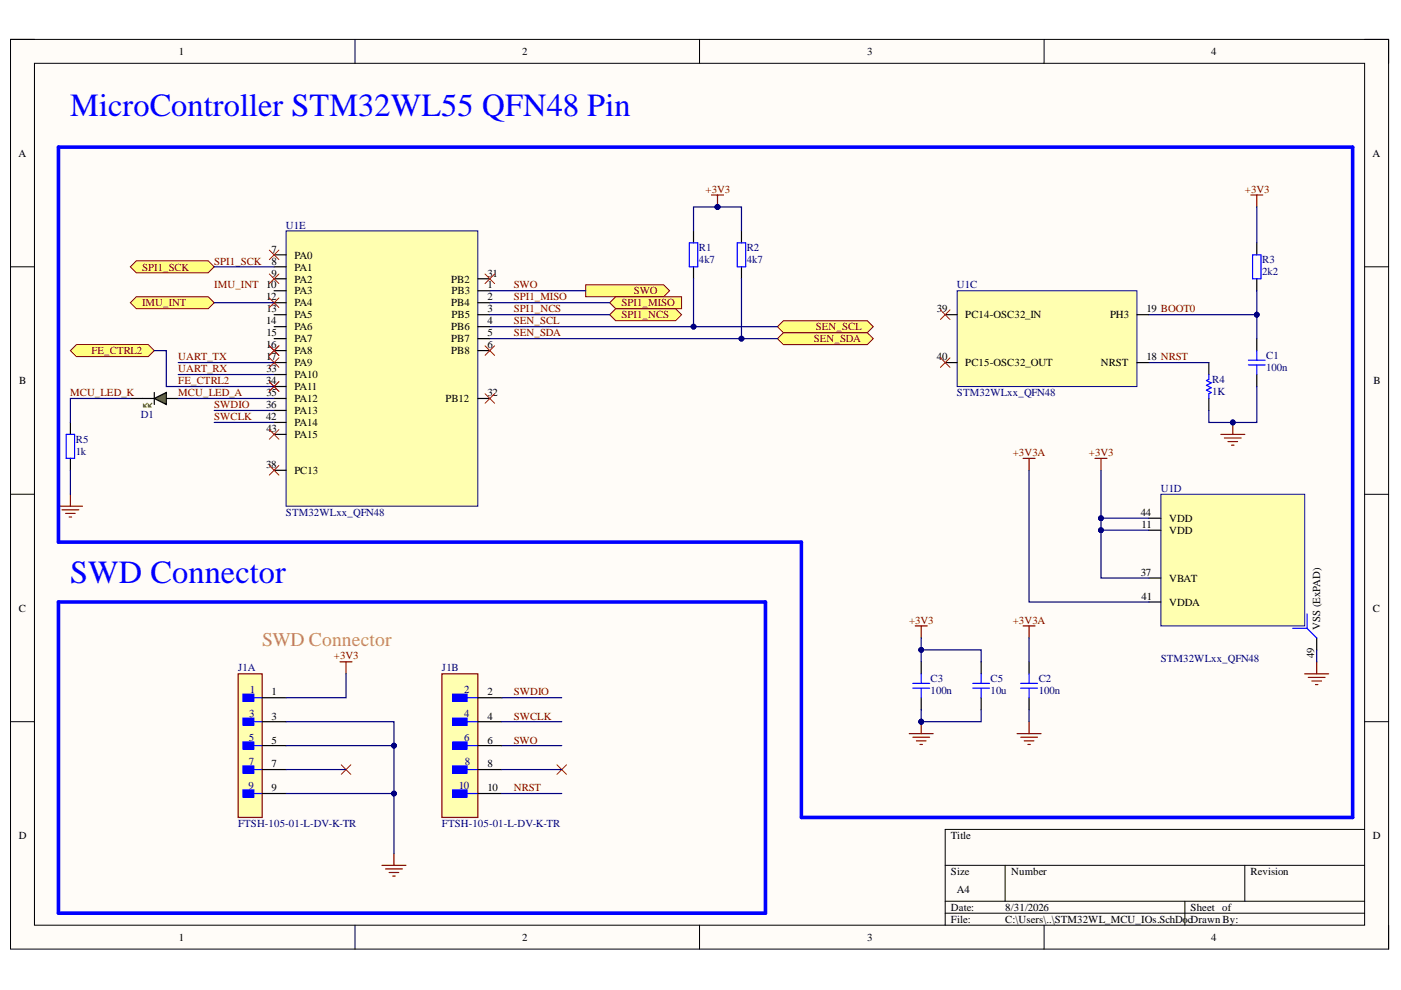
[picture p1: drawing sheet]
<svg xmlns="http://www.w3.org/2000/svg" width="297mm" height="210mm" viewBox="0 0 297 210" stroke-linecap="round" stroke-linejoin="round" font-family="sans-serif">
<defs><g id="words">
<g font-size="6.8" fill="#00f">
<text x="14.9" y="24.7">MicroController STM32WL55 QFN48 Pin</text>
<text x="14.9" y="123.6">SWD Connector</text>
</g>
<text font-size="4.1" fill="#e69138" x="55.6" y="136.9">SWD Connector</text>
<g font-size="2.3">
<text x="37.9" y="11.7">1</text>
<text x="110.7" y="11.7">2</text>
<text x="183.9" y="11.7">3</text>
<text x="256.8" y="11.7">4</text>
<text x="3.9" y="33.3">A</text>
<text x="291" y="33.3">A</text>
<text x="57.6" y="53.6">7</text>
<text x="57.6" y="56.1">8</text>
<text x="57.6" y="58.6">9</text>
<text x="62.4" y="54.8">PA0</text>
<text x="62.4" y="57.4">PA1</text>
<text x="62.4" y="59.9">PA2</text>
<text x="95.6" y="59.9">PB2</text>
<text x="103.3" y="58.6">31</text>
<text x="56.4" y="63.7">12</text>
<text x="62.4" y="62.4">PA3</text>
<text x="62.4" y="65">PA4</text>
<text x="95.6" y="65">PB4</text>
<text x="95.7" y="62.4">PB3</text>
<text x="103.3" y="61.2">1</text>
<text x="103.3" y="63.7">2</text>
<text x="56.4" y="68.8">14</text>
<text x="56.5" y="66.2">13</text>
<text x="56.5" y="71.3">15</text>
<text x="62.4" y="67.5">PA5</text>
<text x="62.4" y="70">PA6</text>
<text x="95.6" y="70">PB6</text>
<text x="95.7" y="67.5">PB5</text>
<text x="103.3" y="66.2">3</text>
<text x="103.3" y="68.8">4</text>
<text x="103.3" y="71.3">5</text>
<text x="198.7" y="66.2">39</text>
<text x="204.7" y="67.5">PC14-OSC32_IN</text>
<text x="235.4" y="67.5">PH3</text>
<text x="243.1" y="66.2">19 BOOT0</text>
<text x="56.4" y="73.8">16</text>
<text x="56.4" y="76.4">17</text>
<text x="62.4" y="72.6">PA7</text>
<text x="62.4" y="75.1">PA8</text>
<text x="62.4" y="77.6">PA9</text>
<text x="95.6" y="72.6">PB7</text>
<text x="95.6" y="75.1">PB8</text>
<text x="103.3" y="73.8">6</text>
<text x="198.7" y="76.4">40</text>
<text x="204.7" y="77.6">PC15-OSC32_OUT</text>
<text x="233.4" y="77.6">NRST</text>
<text x="243.1" y="76.4">18 NRST</text>
<text x="4.1" y="81.4">B</text>
<text x="56.4" y="81.4">34</text>
<text x="56.5" y="78.9">33</text>
<text x="56.5" y="84">35</text>
<text x="62.4" y="80.2">PA10</text>
<text x="62.4" y="82.7">PA11</text>
<text x="103.3" y="84">32</text>
<text x="291.2" y="81.4">B</text>
<text x="56.4" y="86.5">36</text>
<text x="56.4" y="89.1">42</text>
<text x="62.4" y="85.2">PA12</text>
<text x="62.4" y="87.8">PA13</text>
<text x="94.5" y="85.2">PB12</text>
<text x="56.5" y="91.7">43</text>
<text x="62.4" y="90.4">PA14</text>
<text x="62.4" y="92.9">PA15</text>
<text x="56.4" y="99.3">38</text>
<text x="62.4" y="100.5">PC13</text>
<text x="241.9" y="109.4">44</text>
<text x="242" y="111.9">11</text>
<text x="247.9" y="110.7">VDD</text>
<text x="247.9" y="113.2">VDD</text>
<text x="241.9" y="122.1">37</text>
<text x="247.9" y="123.3">VBAT</text>
<text x="4" y="129.7">C</text>
<text x="242" y="127.1">41</text>
<text x="247.9" y="128.4">VDDA</text>
<text x="291.1" y="129.7">C</text>
<text x="279.9" y="133.5" transform="rotate(-90 279.9 133.5)">VSS (ExPAD)</text>
<text x="278.7" y="139.5" transform="rotate(-90 278.7 139.5)">49</text>
<text x="57.6" y="147.4">1</text>
<text x="103.3" y="147.4">2</text>
<text x="57.6" y="152.6">3</text>
<text x="103.3" y="152.6">4</text>
<text x="57.6" y="157.6">5</text>
<text x="103.3" y="157.6">6</text>
<text x="57.6" y="162.7">7</text>
<text x="57.6" y="167.8">9</text>
<text x="103.3" y="162.7">8</text>
<text x="103.3" y="167.8">10</text>
<text x="4" y="177.9">D</text>
<text x="201.6" y="177.9">Title</text>
<text x="291.1" y="177.9">D</text>
<text x="201.6" y="185.5">Size</text>
<text x="214.4" y="185.5">Number</text>
<text x="265.1" y="185.5">Revision</text>
<text x="202.9" y="189.3">A4</text>
<text x="201.6" y="193.1">Date:</text>
<text x="201.6" y="195.7">File:</text>
<text x="213.1" y="193.1">8/31/2026</text>
<text x="213.1" y="195.7">C:\Users\..\STM32WL_MCU_IOs.SchDo</text>
<text x="251.8" y="195.7">cDrawn By:</text>
<text x="252.4" y="193.1">Sheet of</text>
<text x="37.9" y="199.5">1</text>
<text x="110.7" y="199.5">2</text>
<text x="183.9" y="199.5">3</text>
<text x="256.8" y="199.5">4</text>
</g>
<g font-size="2.3" fill="#800000">
<text x="149.6" y="40.9">+3V3</text>
<text x="263.9" y="40.9">+3V3</text>
<text x="30.1" y="57.4">SPI1_SCK</text>
<text x="45.4" y="56.1">SPI1_SCK</text>
<text x="30.1" y="65">IMU_INT</text>
<text x="45.4" y="61.2">IMU_INT 10</text>
<text x="108.9" y="61.2">SWO</text>
<text x="108.9" y="63.7">SPI1_MISO</text>
<text x="131.8" y="65">SPI1_MISO</text>
<text x="134.4" y="62.4">SWO</text>
<text x="108.9" y="71.3">SEN_SDA</text>
<text x="108.9" y="68.8">SEN_SCL</text>
<text x="108.9" y="66.2">SPI1_NCS</text>
<text x="131.8" y="67.5">SPI1_NCS</text>
<text x="172.9" y="70">SEN_SCL</text>
<text x="19.4" y="75.1">FE_CTRL2</text>
<text x="37.8" y="76.4">UART_TX</text>
<text x="172.5" y="72.6">SEN_SDA</text>
<text x="14.9" y="84">MCU_LED_K</text>
<text x="37.8" y="78.9">UART_RX</text>
<text x="37.8" y="84">MCU_LED_A</text>
<text x="37.8" y="81.4">FE_CTRL2</text>
<text x="45.4" y="86.5">SWDIO</text>
<text x="45.4" y="89.1">SWCLK</text>
<text x="214.7" y="96.7">+3V3A</text>
<text x="230.9" y="96.7">+3V3</text>
<text x="192.7" y="132.2">+3V3</text>
<text x="214.7" y="132.2">+3V3A</text>
<text x="70.8" y="139.8">+3V3</text>
<text x="108.9" y="147.4">SWDIO</text>
<text x="108.9" y="152.6">SWCLK</text>
<text x="108.9" y="157.6">SWO</text>
<text x="108.9" y="167.8">NRST</text>
</g>
<g font-size="2.3" fill="#000080">
<text x="60.6" y="48.5">U1E</text>
<text x="148.2" y="53.3">R1</text>
<text x="158.3" y="53.3">R2</text>
<text x="148.2" y="55.8">4k7</text>
<text x="158.3" y="55.8">4k7</text>
<text x="267.6" y="55.8">R3</text>
<text x="267.6" y="58.4">2k2</text>
<text x="202.9" y="61.2">U1C</text>
<text x="268.4" y="76.1">C1</text>
<text x="202.9" y="84">STM32WLxx_QFN48</text>
<text x="257" y="83.7">1K</text>
<text x="257" y="81.2">R4</text>
<text x="268.4" y="78.7">100n</text>
<text x="29.9" y="88.5">D1</text>
<text x="16.1" y="93.9">R5</text>
<text x="16.1" y="96.5">1k</text>
<text x="246.1" y="104.3">U1D</text>
<text x="60.6" y="109.4">STM32WLxx_QFN48</text>
<text x="50.5" y="142.4">J1A</text>
<text x="93.7" y="142.4">J1B</text>
<text x="246.1" y="140.3">STM32WLxx_QFN48</text>
<text x="52.9" y="146.9">1</text>
<text x="98.4" y="146.9">2</text>
<text x="197.3" y="144.6">C3</text>
<text x="197.3" y="147.2">100n</text>
<text x="210" y="144.6">C5</text>
<text x="210" y="147.2">10u</text>
<text x="220.2" y="144.6">C2</text>
<text x="220.2" y="147.2">100n</text>
<text x="52.9" y="152.1">3</text>
<text x="98.4" y="152.1">4</text>
<text x="52.8" y="157.1">5</text>
<text x="98.4" y="157.1">6</text>
<text x="52.7" y="167.3">9</text>
<text x="52.8" y="162.2">7</text>
<text x="97.3" y="167.3">10</text>
<text x="98.5" y="162.2">8</text>
<text x="50.5" y="175.4">FTSH-105-01-L-DV-K-TR</text>
<text x="93.7" y="175.4">FTSH-105-01-L-DV-K-TR</text>
</g>
</g></defs>
<path d="M2.2 8.4h292.2v192.8h-292.2z" fill-rule="evenodd" fill="#fffcf8"/>
<path d="M2.2 8.4h292.2v192.8h-292.2z" fill="none" stroke="#000" stroke-width=".21"/>
<path d="M7.3 13.4h282v182.8h-282z" fill-rule="evenodd" fill="#fffcf8"/>
<g fill="none" stroke="#000" stroke-width=".21">
<path d="M2.2 8.3h5.1M7.3 13.4h282v182.8h-282zM75.3 8.3v5.1M148.3 8.3v5.1M221.4 8.4v5M289.3 8.4h5.1v5M2.2 56.6h5.1M289.3 56.6h5.1M2.2 104.8h5.1M289.3 104.8h5.1M2.2 153h5.1M289.3 153h5.1"/>
<path d="M289.3 175.9h-88.9v20.3M75.3 196.2v5M148.3 196.2v5M200.4 183.5h88.9M200.4 191.1h88.9M200.4 193.6h88.9M213.1 183.5v7.6M221.4 196.2v5M251.2 191.1v5.1M263.9 183.5v7.6M294.4 196.2v5"/>
</g>
<path d="M60.7 49h40.6v58.3h-40.6z" fill-rule="evenodd" fill="#ffffb0"/>
<path d="M60.7 49h40.6v58.3h-40.6z" fill="none" stroke="#000080" stroke-width=".21"/>
<g fill="none" stroke="#000" stroke-width=".25">
<path d="M58.1 54h2.6M58.1 56.6h2.6M58.1 59.1h2.6M101.3 59.1h2.6M58.1 61.6h2.6M58.1 64.2h2.6M58.1 66.7h2.6M58.1 69.3h2.6M58.1 71.8h2.6M58.1 74.3h2.6M58.1 76.9h2.6M58.1 79.4h2.6"/>
<path d="M101.3 61.6h2.6M101.3 64.2h2.6M101.3 66.7h2.6M101.3 69.3h2.6M101.3 71.8h2.6M101.3 74.3h2.6M58.1 84.5h2.6M58.1 82h2.6M58.1 87h2.6M58.1 89.6h2.6M58.1 92.1h2.6M58.1 99.7h2.6"/>
<path d="M101.3 84.5h2.6"/>
</g>
<path d="M202.9 61.7h38.2v20.3h-38.2z" fill-rule="evenodd" fill="#ffffb0"/>
<path d="M202.9 61.7h38.2v20.3h-38.2z" fill="none" stroke="#000080" stroke-width=".21"/>
<path d="M200.4 66.7h2.5M200.4 76.9h2.5M241.1 66.7h2.5M241.1 76.9h2.5" fill="none" stroke="#000" stroke-width=".25"/>
<path d="M246.1 104.8h30.5v27.9h-30.5z" fill-rule="evenodd" fill="#ffffb0"/>
<path d="M246.1 104.8h30.5v27.9h-30.5z" fill="none" stroke="#000080" stroke-width=".21"/>
<path d="M243.6 109.9h2.5M243.6 112.4h2.5M243.6 127.6h2.5M243.6 122.6h2.5M279.2 135.3v2.5" fill="none" stroke="#000" stroke-width=".25"/>
<path d="M274.1 133.2h3M277.1 130.2v3M277.1 133.2l2.1 2.1" fill="none" stroke="#00f" stroke-width=".25"/>
<path d="M276.6 142.9h5.1M277.4 143.6h3.5M278.1 144.4h2.1M278.9 145.1h.5M279.2 140.3v2.6" fill="none" stroke="#800000" stroke-width=".25"/>
<path d="M124.2 60.4h16.5l1.3 1.2-1.3 1.3h-16.5z" fill-rule="evenodd" fill="#ffff80"/>
<path d="M124.2 60.4h16.5l1.3 1.2-1.3 1.3h-16.5z" fill="none" stroke="#800000" stroke-width=".21"/>
<path d="M164.8 71.8l1.3-1.3h17.8l1.3 1.3-1.3 1.3h-17.8z" fill-rule="evenodd" fill="#ffff80"/>
<path d="M164.8 71.8l1.3-1.3h17.8l1.3 1.3-1.3 1.3h-17.8z" fill="none" stroke="#800000" stroke-width=".21"/>
<path d="M164.8 69.3l1.3-1.3h17.8l1.3 1.3-1.3 1.2h-17.8z" fill-rule="evenodd" fill="#ffff80"/>
<path d="M164.8 69.3l1.3-1.3h17.8l1.3 1.3-1.3 1.2h-17.8z" fill="none" stroke="#800000" stroke-width=".21"/>
<path d="M50.5 142.9h5.1v30.4h-5.1z" fill-rule="evenodd" fill="#ffffb0"/>
<path d="M50.5 142.9h5.1v30.4h-5.1z" fill="none" stroke="#800000" stroke-width=".25"/>
<path d="M51.5 147.2h2.3v1.5h-2.3z" fill-rule="evenodd" fill="#00f"/>
<path d="M51.5 147.2h2.3v1.5h-2.3zM53.8 147.9h1.8" fill="none" stroke="#00f" stroke-width=".25"/>
<path d="M51.5 152.3h2.3v1.5h-2.3z" fill-rule="evenodd" fill="#00f"/>
<path d="M51.5 152.3h2.3v1.5h-2.3zM53.8 153h1.8" fill="none" stroke="#00f" stroke-width=".25"/>
<path d="M51.5 157.3h2.3v1.6h-2.3z" fill-rule="evenodd" fill="#00f"/>
<path d="M51.5 157.3h2.3v1.6h-2.3zM53.8 158.1h1.8" fill="none" stroke="#00f" stroke-width=".25"/>
<path d="M51.5 162.4h2.3v1.5h-2.3z" fill-rule="evenodd" fill="#00f"/>
<path d="M51.5 162.4h2.3v1.5h-2.3zM53.8 163.2h1.8" fill="none" stroke="#00f" stroke-width=".25"/>
<path d="M51.5 167.5h2.3v1.5h-2.3z" fill-rule="evenodd" fill="#00f"/>
<path d="M51.5 167.5h2.3v1.5h-2.3zM53.8 168.2h1.8" fill="none" stroke="#00f" stroke-width=".25"/>
<path d="M55.6 147.9h5.1M55.6 153h5.1M55.6 158.1h5.1M55.6 163.2h5.1M55.6 168.2h5.1" fill="none" stroke="#000" stroke-width=".25"/>
<path d="M93.7 142.9h7.6v30.4h-7.6z" fill-rule="evenodd" fill="#ffffb0"/>
<path d="M93.7 142.9h7.6v30.4h-7.6z" fill="none" stroke="#800000" stroke-width=".25"/>
<path d="M96 147.2h3v1.5h-3z" fill-rule="evenodd" fill="#00f"/>
<path d="M96 147.2h3v1.5h-3zM98.3 147.9h3" fill="none" stroke="#00f" stroke-width=".25"/>
<path d="M96 152.3h3v1.5h-3z" fill-rule="evenodd" fill="#00f"/>
<path d="M96 152.3h3v1.5h-3zM98.3 153h3" fill="none" stroke="#00f" stroke-width=".25"/>
<path d="M96 157.3h3v1.6h-3z" fill-rule="evenodd" fill="#00f"/>
<path d="M96 157.3h3v1.6h-3zM98.3 158.1h3" fill="none" stroke="#00f" stroke-width=".25"/>
<path d="M96 162.4h3v1.5h-3z" fill-rule="evenodd" fill="#00f"/>
<path d="M96 162.4h3v1.5h-3zM98.3 163.2h3" fill="none" stroke="#00f" stroke-width=".25"/>
<path d="M96 167.5h3v1.5h-3z" fill-rule="evenodd" fill="#00f"/>
<path d="M256.3 79.4v1l-.5 .3 1 .5-1 .5 1 .5-1 .5 1 .5-.5 .3v1M96 167.5h3v1.5h-3zM98.3 168.2h3" fill="none" stroke="#00f" stroke-width=".25"/>
<path d="M256.3 76.9v2.5M256.3 84.5v2.5M101.3 147.9h5.1M101.3 153h5.1M101.3 158.1h5.1M101.3 163.2h5.1M101.3 168.2h5.1" fill="none" stroke="#000" stroke-width=".25"/>
<path d="M258.8 92.1h5.1M259.6 92.9h3.6M260.4 93.6h2M261.1 94.4h.5M261.4 89.6v2.5M81 183.5h5.1M81.7 184.2h3.6M82.5 185h2M83.3 185.8h.5M83.5 180.9v2.6" fill="none" stroke="#800000" stroke-width=".25"/>
<g fill="none" stroke="#f00" stroke-width=".21">
<path d="M57.1 58.1l2 2M57.1 53l2 2M59.1 58.1l-2 2M59.1 53l-2 2M57.1 75.9l2 2M57.1 63.2l2 2M59.1 75.9l-2 2M59.1 63.2l-2 2M57.1 98.7l2 2M57.1 80.9l2 2.1M57.1 91.1l2 2M59.1 98.7l-2 2"/>
<path d="M59.1 80.9l-2 2.1M59.1 91.1l-2 2"/>
</g>
<circle cx="261.4" cy="89.6" r=".51" fill="#000080"/>
<circle cx="261.4" cy="89.6" r=".51" fill="none" stroke="#000080" stroke-width=".21"/>
<path d="M118.1 162.2l2 2M120.1 162.2l-2 2" fill="none" stroke="#f00" stroke-width=".21"/>
<path d="M30.2 84.5h2.5M32.7 83.2v2.6M35.3 84.5h2.5" fill="none" stroke="#000" stroke-width=".25"/>
<path d="M32.7 84.5l2.6-1.3v2.6z" fill-rule="evenodd" fill="#0f0"/>
<path d="M27.6 84.5h2.6M32.7 84.5l2.6-1.3v2.6z" fill="none" stroke="#000" stroke-width=".25"/>
<path d="M31.4 85.8l.6 .5h-.6z" fill="#0f0"/>
<path d="M31.4 85.8l.6 .5h-.6zM32.2 85.5l-.5 .5" fill="none" stroke="#0f0" stroke-width=".25"/>
<path d="M30.4 85.8l.5 .5h-.5z" fill="#0f0"/>
<path d="M30.4 85.8l.5 .5h-.5zM31.2 85.5l-.5 .5" fill="none" stroke="#0f0" stroke-width=".25"/>
<path d="M266.5 71.8v2.5M266.5 79.4v2.6M14.9 89.6v2.5M14.9 97.2v2.5" fill="none" stroke="#000" stroke-width=".25"/>
<path d="M264.7 77.4h3.5M264.7 76.4h3.5M266.5 74.3v2.1M266.5 77.4v2M14 92.1h1.8v5.1h-1.8z" fill="none" stroke="#00f" stroke-width=".25"/>
<path d="M12.4 107.3h5.1M13.2 108.1h3.5M13.9 108.9h2M14.7 109.6h.5M14.9 104.8v2.5" fill="none" stroke="#800000" stroke-width=".25"/>
<path d="M199.4 65.7l2 2M199.4 75.9l2 2M201.4 65.7l-2 2M201.4 75.9l-2 2M72.3 162.2l2.1 2M74.4 162.2l-2.1 2" fill="none" stroke="#f00" stroke-width=".21"/>
<path d="M28.9 55.3h15.2l1.3 1.3-1.3 1.2h-15.2l-1.3-1.2z" fill-rule="evenodd" fill="#ffff80"/>
<path d="M28.9 55.3h15.2l1.3 1.3-1.3 1.2h-15.2l-1.3-1.2z" fill="none" stroke="#800000" stroke-width=".21"/>
<path d="M130.5 62.9h14v2.6h-14l-1.2-1.3z" fill-rule="evenodd" fill="#ffff80"/>
<path d="M130.5 62.9h14v2.6h-14l-1.2-1.3z" fill="none" stroke="#800000" stroke-width=".21"/>
<path d="M130.5 65.5h12.7l1.3 1.2-1.3 1.3h-12.7l-1.2-1.3z" fill-rule="evenodd" fill="#ffff80"/>
<path d="M130.5 65.5h12.7l1.3 1.2-1.3 1.3h-12.7l-1.2-1.3z" fill="none" stroke="#800000" stroke-width=".21"/>
<path d="M150.9 41.3h2.5M152.1 41.3v2.6M265.2 41.3h2.5M266.5 41.3v2.6" fill="none" stroke="#800000" stroke-width=".25"/>
<circle cx="152.1" cy="43.9" r=".51" fill="#000080"/>
<circle cx="152.1" cy="43.9" r=".51" fill="none" stroke="#000080" stroke-width=".21"/>
<path d="M216.9 97.2h2.6M218.2 97.2v2.5M194 132.7h2.6M195.3 132.7v2.6M72.1 140.3h2.5M73.4 140.3v2.6M192.8 155.6h5.1M193.5 156.3h3.6M194.3 157.1h2M195.1 157.8h.5M195.3 153v2.6" fill="none" stroke="#800000" stroke-width=".25"/>
<path d="M12.4 31.2v83.7h157.5v58.4h116.9v-142.1h-274.4M12.4 127.6h149.9v66h-149.9z" fill="none" stroke="#00f" stroke-width=".76"/>
<path d="M266.5 51.5v2.5M266.5 59.1v2.6" fill="none" stroke="#000" stroke-width=".25"/>
<path d="M265.6 54h1.7v5.1h-1.7z" fill="none" stroke="#00f" stroke-width=".25"/>
<circle cx="195.3" cy="153" r=".51" fill="#000080"/>
<circle cx="195.3" cy="153" r=".51" fill="none" stroke="#000080" stroke-width=".21"/>
<path d="M232.2 97.2h2.5M233.4 97.2v2.5M216.9 132.7h2.6M218.2 132.7v2.6M215.6 155.6h5.1M216.4 156.3h3.6M217.2 157.1h2M217.9 157.8h.5M218.2 153v2.6" fill="none" stroke="#800000" stroke-width=".25"/>
<path d="M147 49v2.5M147 56.6v2.5M157.2 49v2.5M157.2 56.6v2.5M195.3 140.3v2.6M195.3 147.9v2.6M208 140.3v2.6M208 147.9v2.6M218.2 140.3v2.6M218.2 147.9v2.6" fill="none" stroke="#000" stroke-width=".25"/>
<g fill="none" stroke="#00f" stroke-width=".25">
<path d="M146.2 51.5h1.7v5.1h-1.7zM156.3 51.5h1.8v5.1h-1.8zM193.5 145.9h3.6M193.5 144.9h3.6M195.3 142.9v2M195.3 145.9v2M206.2 145.9h3.6M206.2 144.9h3.6M208 142.9v2M208 145.9v2M216.4 145.9h3.6M216.4 144.9h3.6"/>
<path d="M218.2 142.9v2M218.2 145.9v2"/>
</g>
<path d="M102.8 58.1l2.1 2M104.9 58.1l-2.1 2M57.1 73.3l2 2.1M59.1 73.3l-2 2.1M57.1 80.9l2 2.1M59.1 80.9l-2 2.1M102.8 83.5l2.1 2M104.9 83.5l-2.1 2" fill="none" stroke="#f00" stroke-width=".21"/>
<path d="M28.9 62.9h15.2l1.3 1.3-1.3 1.3h-15.2l-1.3-1.3z" fill-rule="evenodd" fill="#ffff80"/>
<path d="M28.9 62.9h15.2l1.3 1.3-1.3 1.3h-15.2l-1.3-1.3z" fill="none" stroke="#800000" stroke-width=".21"/>
<path d="M45.4 89.6h12.7M45.4 87h12.7M218.2 99.7v27.9h25.4M279.2 137.8v2.5M106.4 147.9h12.7M60.7 168.2h22.8v12.7M60.7 163.2h12.7M106.4 163.2h12.7" fill="none" stroke="#000080" stroke-width=".25"/>
<circle cx="83.5" cy="168.2" r=".51" fill="#000080"/>
<circle cx="83.5" cy="168.2" r=".51" fill="none" stroke="#000080" stroke-width=".21"/>
<path d="M37.8 76.9h20.3M37.8 79.4h20.3M243.6 66.7h22.9v5.1M106.4 153h12.7M106.4 168.2h12.7" fill="none" stroke="#000080" stroke-width=".25"/>
<circle cx="266.5" cy="66.7" r=".51" fill="#000080"/>
<circle cx="266.5" cy="66.7" r=".51" fill="none" stroke="#000080" stroke-width=".21"/>
<path d="M243.6 76.9h12.7M266.5 82v7.6h-10.2v-2.6" fill="none" stroke="#000080" stroke-width=".25"/>
<circle cx="261.4" cy="89.6" r=".51" fill="#000080"/>
<circle cx="261.4" cy="89.6" r=".51" fill="none" stroke="#000080" stroke-width=".21"/>
<path d="M60.7 158.1h22.8M106.4 158.1h12.7" fill="none" stroke="#000080" stroke-width=".25"/>
<circle cx="83.5" cy="158.1" r=".51" fill="#000080"/>
<circle cx="83.5" cy="158.1" r=".51" fill="none" stroke="#000080" stroke-width=".21"/>
<path d="M45.4 56.6h12.7M266.5 43.9v7.6M14.9 99.7v5.1M37.8 84.5h20.3M60.7 153h22.8v15.2" fill="none" stroke="#000080" stroke-width=".25"/>
<circle cx="83.5" cy="158.1" r=".51" fill="#000080"/>
<circle cx="83.5" cy="158.1" r=".51" fill="none" stroke="#000080" stroke-width=".21"/>
<circle cx="83.5" cy="168.2" r=".51" fill="#000080"/>
<circle cx="83.5" cy="168.2" r=".51" fill="none" stroke="#000080" stroke-width=".21"/>
<path d="M147 59.1v10.2" fill="none" stroke="#000080" stroke-width=".25"/>
<circle cx="147" cy="69.3" r=".51" fill="#000080"/>
<circle cx="147" cy="69.3" r=".51" fill="none" stroke="#000080" stroke-width=".21"/>
<path d="M157.2 59.1v12.7" fill="none" stroke="#000080" stroke-width=".25"/>
<circle cx="157.2" cy="71.8" r=".51" fill="#000080"/>
<circle cx="157.2" cy="71.8" r=".51" fill="none" stroke="#000080" stroke-width=".21"/>
<path d="M152.1 43.9h-5.1v5.1" fill="none" stroke="#000080" stroke-width=".25"/>
<circle cx="152.1" cy="43.9" r=".51" fill="#000080"/>
<circle cx="152.1" cy="43.9" r=".51" fill="none" stroke="#000080" stroke-width=".21"/>
<path d="M152.1 43.9h5.1v5.1" fill="none" stroke="#000080" stroke-width=".25"/>
<circle cx="152.1" cy="43.9" r=".51" fill="#000080"/>
<circle cx="152.1" cy="43.9" r=".51" fill="none" stroke="#000080" stroke-width=".21"/>
<path d="M266.5 61.7v5" fill="none" stroke="#000080" stroke-width=".25"/>
<circle cx="266.5" cy="66.7" r=".51" fill="#000080"/>
<circle cx="266.5" cy="66.7" r=".51" fill="none" stroke="#000080" stroke-width=".21"/>
<path d="M103.9 71.8h60.9M73.4 142.9v5h-12.7" fill="none" stroke="#000080" stroke-width=".25"/>
<circle cx="157.2" cy="71.8" r=".51" fill="#000080"/>
<circle cx="157.2" cy="71.8" r=".51" fill="none" stroke="#000080" stroke-width=".21"/>
<path d="M103.9 69.3h60.9" fill="none" stroke="#000080" stroke-width=".25"/>
<circle cx="147" cy="69.3" r=".51" fill="#000080"/>
<circle cx="147" cy="69.3" r=".51" fill="none" stroke="#000080" stroke-width=".21"/>
<path d="M103.9 66.7h25.4M103.9 64.2h25.4M103.9 61.6h20.3M27.6 84.5h-12.7v5.1M195.3 150.5v2.5" fill="none" stroke="#000080" stroke-width=".25"/>
<circle cx="195.3" cy="153" r=".51" fill="#000080"/>
<circle cx="195.3" cy="153" r=".51" fill="none" stroke="#000080" stroke-width=".21"/>
<path d="M233.4 109.9h10.2" fill="none" stroke="#000080" stroke-width=".25"/>
<circle cx="233.4" cy="109.9" r=".51" fill="#000080"/>
<circle cx="233.4" cy="109.9" r=".51" fill="none" stroke="#000080" stroke-width=".21"/>
<path d="M233.4 99.7v12.7h10.2" fill="none" stroke="#000080" stroke-width=".25"/>
<circle cx="233.4" cy="109.9" r=".51" fill="#000080"/>
<circle cx="233.4" cy="109.9" r=".51" fill="none" stroke="#000080" stroke-width=".21"/>
<circle cx="233.4" cy="112.4" r=".51" fill="#000080"/>
<circle cx="233.4" cy="112.4" r=".51" fill="none" stroke="#000080" stroke-width=".21"/>
<path d="M233.4 112.4v10.2h10.2" fill="none" stroke="#000080" stroke-width=".25"/>
<circle cx="233.4" cy="112.4" r=".51" fill="#000080"/>
<circle cx="233.4" cy="112.4" r=".51" fill="none" stroke="#000080" stroke-width=".21"/>
<path d="M208 150.5v2.5h-12.7" fill="none" stroke="#000080" stroke-width=".25"/>
<circle cx="195.3" cy="153" r=".51" fill="#000080"/>
<circle cx="195.3" cy="153" r=".51" fill="none" stroke="#000080" stroke-width=".21"/>
<path d="M195.3 135.3v2.5M218.2 135.3v5" fill="none" stroke="#000080" stroke-width=".25"/>
<circle cx="195.3" cy="137.8" r=".51" fill="#000080"/>
<circle cx="195.3" cy="137.8" r=".51" fill="none" stroke="#000080" stroke-width=".21"/>
<path d="M195.3 140.3v-2.5h12.7v2.5" fill="none" stroke="#000080" stroke-width=".25"/>
<circle cx="195.3" cy="137.8" r=".51" fill="#000080"/>
<circle cx="195.3" cy="137.8" r=".51" fill="none" stroke="#000080" stroke-width=".21"/>
<path d="M45.4 64.2h12.7M218.2 150.5v2.5" fill="none" stroke="#000080" stroke-width=".25"/>
<path d="M14.9 74.3l1.3-1.2h15.2l1.3 1.2-1.3 1.3h-15.2z" fill-rule="evenodd" fill="#ffff80"/>
<path d="M14.9 74.3l1.3-1.2h15.2l1.3 1.2-1.3 1.3h-15.2z" fill="none" stroke="#800000" stroke-width=".21"/>
<path d="M32.7 74.3h2.6v7.7h22.8" fill="none" stroke="#000080" stroke-width=".25"/>
<path d="M102.8 73.3l2.1 2.1M104.9 73.3l-2.1 2.1" fill="none" stroke="#f00" stroke-width=".21"/>
<use href="#words"/>
</svg>
